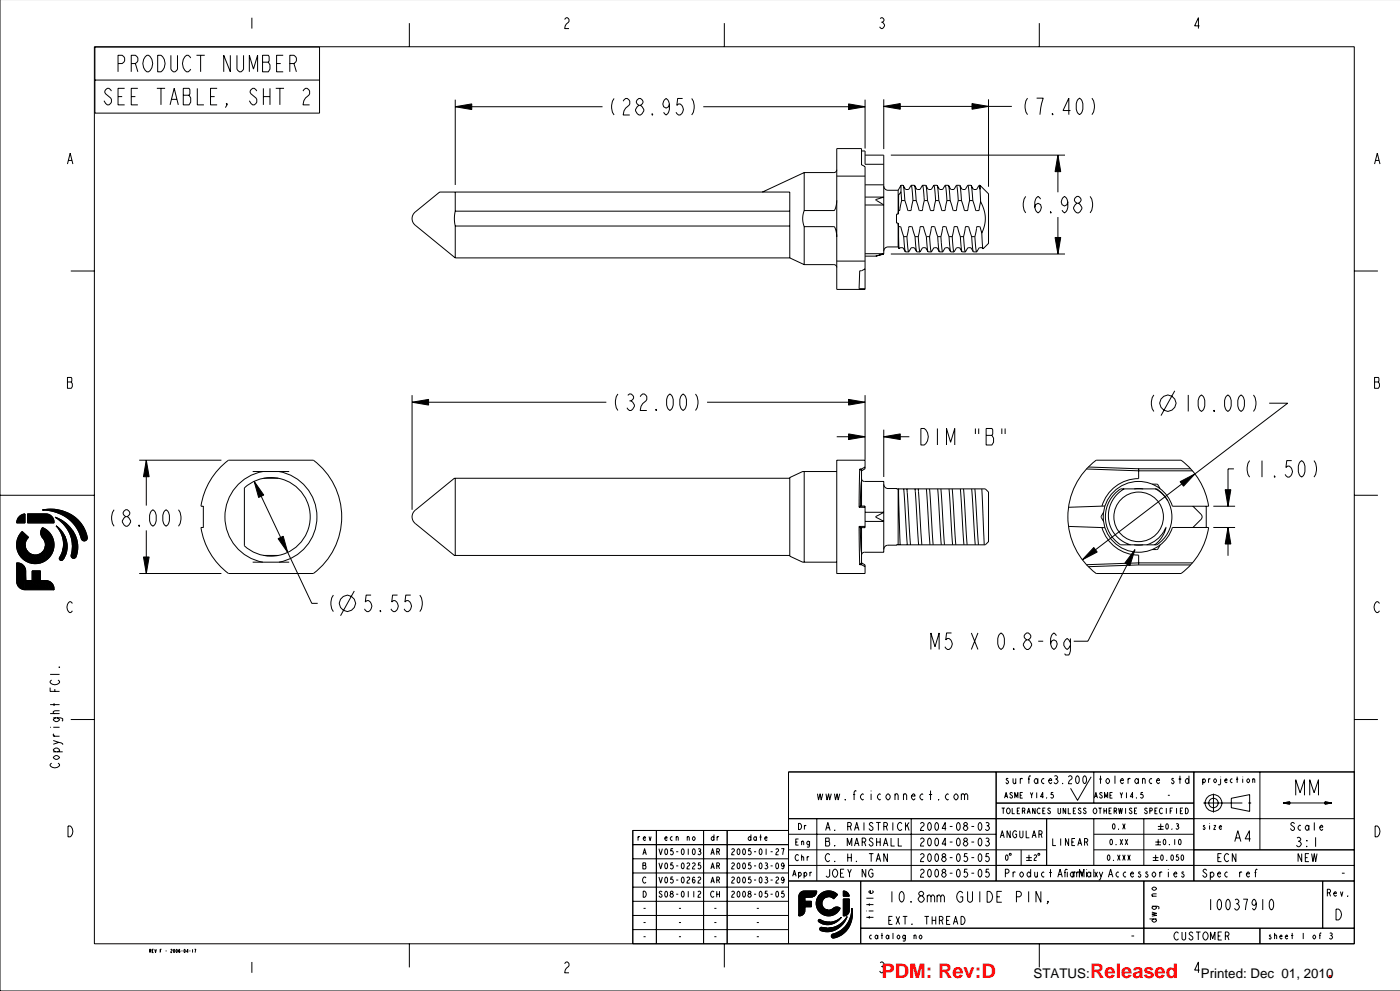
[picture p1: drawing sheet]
<svg xmlns="http://www.w3.org/2000/svg" width="297mm" height="210mm" viewBox="0 0 297 210" stroke-linecap="round" stroke-linejoin="round" font-family="sans-serif">
<defs><g id="words">
<g font-size="4.2" fill="#f00">
<text x="186.8" y="207.1">PDM: Rev:D</text>
<text x="231" y="207.1">Released</text>
<text x="281.4" y="207.1">.</text>
</g>
<g font-size="2.8">
<text x="219" y="207.1">STATUS:</text>
<text x="254.5" y="207.1">Printed: Dec 01, 2010</text>
</g>
</g></defs>
<g fill="none" stroke="#000" stroke-width=".21">
<path d="M0 -.1v210h296.7M20 9.9h267v190h-267zM20.1 10h47.6v14h-47.6zM20.1 17h47.6M23.6 19.3l-.5-.6a.8 .8 0 0 0-.9 .9l.5 .6a1.23 1.23 0 0 1 .7 1.7l-.3 .3a1.15 1.15 0 0 1-1.1-.9M25 13.5h.9l.5-.6v-.6l-.5-.6h-.9v3.5M26.4 18.7h-1.4v3.5h1.4M27.8 13.5h.9l.5-.6v-.6l-.5-.6h-.9v3.5M28.7 13.5l.5 1.7M29.2 18.7h-1.4v3.5h1.4M30.8 12l.3-.3a1.15 1.15 0 0 1 1.1 .9 2.18 2.18 0 0 1-.7 2.6 1.15 1.15 0 0 1-1.1-.9 2.29 2.29 0 0 1 .4-2.3zM33.2 18.7h1.8"/>
<path d="M33.4 11.7a1.2 1.2 0 0 1 1.4 .9 2.18 2.18 0 0 1-.7 2.6h-.7zM34.1 18.7v3.5M36.2 11.7v2.9l.5 .6h.4l.5-.6v-2.9M38.8 18.7h1.3l.1 .3v.9l-.1 .3 .3 .6v.8l-.3 .6h-1.3zM40.4 12.3l-.5-.6a1.15 1.15 0 0 0-1.1 .9 2.17 2.17 0 0 0 .7 2.6h.4l.5-.6M41.6 11.7h1.8M41.8 18.7v3.5h1.4M42.5 11.7v3.5M46 18.7h-1.4v3.5h1.4M48.8 11.7v3.5l-1.4-3.5v3.5M50.2 11.7v2.9l.5 .6h.4l.5-.6v-2.9M52.8 15.2v-3.5l.9 2.9 .9-2.9v3.5"/>
<path d="M53.4 3.8v2.3M54.4 19.3l-.5-.6a.8 .8 0 0 0-.9 .9l.5 .6a1.23 1.23 0 0 1 .7 1.7l-.3 .3a1.15 1.15 0 0 1-1.1-.9M55.6 11.7h1.3l.1 .3v.9l-.1 .3 .3 .6v.8l-.3 .6h-1.3zM55.6 13.2h1.3M55.8 18.7v3.5M57.2 18.7v3.5M58.4 18.7h1.8M58.6 13.5h.9M59.3 18.7v3.5M60 11.7h-1.4v3.5h1.4M61.4 13.5h.9l.5-.6v-.6l-.5-.6h-.9v3.5M62.3 13.5l.5 1.7"/>
<path d="M64.2 19.3l.5-.6h.4l.5 .6a1.36 1.36 0 0 1-.9 1.5l-.3 .5-.2 .9h1.4M86.7 4.9v5M119.7 4.1l.3-.3h.2l.4 .3a.89 .89 0 0 1-.6 1l-.3 1h.9M153.5 4.9v5M186.5 3.9l.3-.1a.52 .52 0 0 1 .5 .5l-.3 .4a.69 .69 0 0 1 .4 .8 .69 .69 0 0 1-.6 .6l-.4-.4M186.8 4.7h.2M220.3 4.9v5M254.2 5.5h-1l.8-1.7v2.3M14.3 34.7l.6-2.3 .5 2.3M14.5 34h.7M25 20.5h.9M27.8 20.5h.9"/>
<path d="M36 22.2l.9-3.5 .9 3.5M36.4 21h1M38.8 20.2h1.3M44.6 20.5h.9M48.1 22.2l-.2-.3h.2v.3l-.3 .6M55.8 20.5h1.4M96.5 21.1v18.1M96.5 22.6h31.2M130.1 20.9a3.1 3.1 0 0 0 0 3.5M132.1 21.4l.5-.5h.3l.6 .5a1.35 1.35 0 0 1-.9 1.5l-.4 .6-.1 .9h1.4M135 22.6l.4-.3a1.02 1.02 0 0 1 1 1 1.02 1.02 0 0 1-1 1.1l-.4-.3a.92 .92 0 0 1 0-1.5zM135.4 22.3l-.5-.6a.8 .8 0 0 1 .8-.8l.6 .5v.3l-.6 .6"/>
<path d="M138.2 24.1l.2 .3h-.2zM141.9 22l-.2 .6-.5 .3-.6-.3a1.37 1.37 0 0 1 .6-1.7 2.37 2.37 0 0 1 0 3.5l-.6-.6M144.7 20.9h-1.1l-.2 1.4 .4-.3a1.17 1.17 0 0 1 1 1.2 1.17 1.17 0 0 1-1 1.2l-.5-.6M146.6 20.9a3.1 3.1 0 0 1 0 3.5M149 22.6h34.3M170.4 36.6v8M170.4 36.6l-8.8 4.1M177.3 36a.6 .6 0 0 1-.6 .6h-6.3M177.3 31.5h5.3v3.4l.7 .4v26h-6zM177.3 37.3h6M182.6 32h.7v2.8h4M183.3 21.1v10.4"/>
<path d="M183.3 32.9h4v20.9l-1.7 .5M183.3 39.1h4M187.3 39.4a.9 .9 0 0 0 .9 .9h2.1M187.3 21v10.6M187.3 22.5h27.1M188.8 32.9h36.9M190.9 39.3h.5M190.9 39.3l-.6 1M190.9 39.3v1.3M191.4 39.3l.4 3.2M191.4 39.3l.6 .8M193.1 39.3l.4 3.2"/>
<path d="M193.1 39.3l-.5 .8h-.6M193.1 39.3h.7M193.8 39.3h.1M193.8 39.3l.4 3.2M195.5 39.3l.4 3.2M195.5 39.3l-.6 .8h-.6l-.5-.8M195.5 39.3h.7M196.2 39.3h.1M196.2 39.3l.4 3.2M196.2 39.3l.6 .8h.6l.5-.8M197.9 39.3l.4 3.2M197.9 39.3h.7"/>
<path d="M197.9 39.3h.1M198.6 39.3l.4 3.2M200.3 39.3l.4 3.2M200.3 39.3l-.6 .8h-.6l-.5-.8M200.3 39.3h.7M201 39.3l.4 3.2M202.7 39.3l.4 3.2M202.7 39.3l-.6 .8h-.6l-.5-.8M202.7 39.3h.7M203.4 39.3h.1M203.4 39.3l.4 3.2M203.4 39.3l.6 .8h.6l.5-.8"/>
<path d="M205.1 39.3l.4 3.2M205.1 39.3h.7M205.1 39.3h.1M205.8 39.3l.4 3.2M207.5 39.3l.2 .8M207.5 39.3l-.6 .8h-.6l-.5-.8M207.5 39.3h.2M207.7 39.3l1.8 1.8v10.5l-1.2 1.1M207.7 39.3v.8M209.5 21v18.6M217.8 20.8a3.1 3.1 0 0 0 0 3.5M219.7 20.8h1.4l-.4 1.2-.3 2.3"/>
<path d="M223 24l.2 .3h-.2zM224.2 32.9v7.8M226.9 23.4h-1.6l1.2-2.6v3.5M228.4 21.1l.4-.3a2.37 2.37 0 0 1 0 3.5 2.47 2.47 0 0 1-.4-3.2zM231.4 20.8a3.1 3.1 0 0 1 0 3.5M291.3 34.7l.6-2.3 .5 2.3M291.5 34h.7M15 57.4h5M96.5 44.7l-.2 1.6 .2 1.6M96.5 54.6l-8.5-6.9a1.8 1.8 0 0 1 0-2.8l5.2-4.2h74.2v13.9M96.5 40.7v4M96.5 47.9v6.7"/>
<path d="M96.5 54.6h70.9M96.5 47.9h70.9M96.5 44.7h70.9M167.4 54.6l3 1.5M170.4 44.6l-.3 1.7 .3 1.7M170.4 48h6.4l.3 .8 .2 1.4M170.4 56.1h6.3a.6 .6 0 0 1 .6 .6M170.4 48v8.1M177.3 42.4l-.2 1.4-.3 .8h-6.4M177.3 55.3h6M183.3 41.7h4l-1.7 .6 1.7 1.1h-4M183.3 53.7h4l-1.7 .6"/>
<path d="M183.3 57l-.7 .4h-.4l-.1 3.8h1.2M183.3 54.3h2.3M188.8 53.8h36.9M190.3 52.3h-2.1a.9 .9 0 0 0-.9 .9M190.3 45.4h-.3v1.8h.3M190.3 40.3v5.1M190.3 47.2v5.1M190.3 52.3l.3 .4M190.3 47.2l.1 .8M190.4 48l.2 4.7M190.4 48l.5 .1 .6 2M190.4 44.6l-.1 .8"/>
<path d="M190.4 41.5v.1M190.4 41.5v3.1M190.4 41.5h.1M190.4 41.4v.1M190.4 41.4h.1M190.5 41.3h.1M190.6 52.7h.1M190.6 52.7l.2-.2h.6l.5 .8M190.9 40.6l-.4 .7M190.9 40.6l.2 1.9M191.1 42.5l-.4 2-.3 .1M191.1 42.5h.7"/>
<path d="M191.5 50.1l.4 3.2M191.5 50.1h.7M191.8 42.5l.7 2.1 .6-.1 .4-2M191.9 53.3l.7 .1M192.2 50.1l.5-2.1 .6 .1 .6 2M192.2 50.1l.4 3.3M193.5 42.5h.7M193.9 50.1l.4 3.2M193.9 50.1h.7M194.2 42.5l.7 2.1 .6-.1 .4-2M194.3 53.3l.7 .1M194.3 53.3l-.5-.8h-.6l-.6 .9"/>
<path d="M194.6 50.1l.5-2.1 .6 .1 .6 2M194.6 50.1l.4 3.3M195.9 42.5h.7M196.3 50.1l.4 3.2M196.3 50.1h.7M196.6 42.5l.7 2.1 .6-.1 .4-2M196.7 53.3l.7 .1M196.7 53.3l-.5-.8h-.6l-.6 .9M197 50.1l.5-2.1 .6 .1 .6 2M197 50.1l.4 3.3M198.3 42.5h.7M198.7 50.1l.4 3.2"/>
<path d="M198.7 50.1h.7M199 42.5l.7 2.1 .6-.1 .4-2M199.1 53.3l.7 .1M199.1 53.3l-.5-.8h-.6l-.6 .9M199.4 50.1l.5-2.1 .6 .1 .6 2M199.4 50.1l.4 3.3M200.7 42.5h.7M201.1 50.1l.4 3.2M201.1 50.1h.7M201.4 42.5l.7 2.1 .6-.1 .4-2M201.5 53.3l.7 .1M201.5 53.3l-.5-.8h-.6l-.6 .9"/>
<path d="M201.8 50.1l.5-2.1 .6 .1 .6 2M201.8 50.1l.4 3.3M203.1 42.5h.7M203.5 50.1l.4 3.2M203.5 50.1h.7M203.8 42.5l.7 2.1 .6-.1 .4-2M203.9 53.3l.7 .1M203.9 53.3l-.5-.8h-.6l-.6 .9M204.2 50.1l.5-2.1 .6 .1 .6 2M204.2 50.1l.4 3.3M205.5 42.5h.7M205.9 50.1l.4 3.2"/>
<path d="M205.9 50.1h.7M206.2 42.5l.7 2.1h.6l.3-1.9M206.3 53.3l.7 .1M206.3 53.3l-.5-.8h-.6l-.6 .9M206.6 50.1l.4 3.3M207.7 40.1l.1 2.6M207.8 42.7l.7 1.7 .3 1.6-.1 1.7-.6 1.7M208.1 49.4l-.4-1.4h-.6l-.5 2.1M208.1 49.4l.2 3.3M208.3 52.7l-.2-.2h-.6l-.5 .9M208.3 52.7h.1M217.4 41.6a3.1 3.1 0 0 0 0 3.5"/>
<path d="M220.5 42.2l-.5-.6a2.37 2.37 0 0 0 0 3.5 1.37 1.37 0 0 0 .5-1.8l-.5-.2-.5 .2-.2 .6M222.6 44.8l.2 .3h-.2zM224.2 46v7.8M226.3 42.8l-.2 .5-.5 .3-.5-.3a1.37 1.37 0 0 1 .5-1.7 2.37 2.37 0 0 1 0 3.5l-.5-.6M227.9 43.3l.3-.2a1.02 1.02 0 0 1 1.1 1 1.02 1.02 0 0 1-1.1 1l-.3-.3a.92 .92 0 0 1 0-1.5zM228.2 43.1l-.5-.6a.8 .8 0 0 1 .9-.9l.5 .6v.3l-.5 .6M231 41.6a3.1 3.1 0 0 1 0 3.5M287 57.4h5M14.3 79.9h.8l.1 .2-.1 .8 .2 .4v.6l-.2 .3h-.8zM291.3 79.9h.8l.1 .2-.1 .8 .2 .4v.6l-.2 .3h-.8zM14.3 80.9h.8M29.5 97.5h17.4"/>
<path d="M31 97.5v9.6M46.8 98.9l1.6-1.4h18a15 15 0 0 1 0 24h-18a15 15 0 0 1-5.8-9.8h.5v-4.5h-.5a15 15 0 0 1 4.2-8.3zM53.5 99.9h7.8M55.7 99.9a9.7 9.7 0 0 0-8 9.6 9.7 9.7 0 0 0 8 9.6M59.1 99.9a9.7 9.7 0 0 1 8.1 9.6 9.7 9.7 0 0 1-8.1 9.6M87.3 83.7v24.3M87.3 85.2h41.2M130.9 83.4a3.1 3.1 0 0 0 0 3.5M133 83.7l.4-.3a.8 .8 0 0 1 .9 .9l-.6 .6a1.05 1.05 0 0 1 .7 1.2 1.05 1.05 0 0 1-1 .8l-.5-.5M133.4 84.9h.3M135.7 84l.5-.6h.3l.6 .6a1.35 1.35 0 0 1-.9 1.5l-.4 .6-.1 .8h1.4M139 86.7l.2 .2h-.2z"/>
<path d="M141.6 83.7l.4-.3a2.37 2.37 0 0 1 0 3.5 2.47 2.47 0 0 1-.4-3.2zM144.4 83.7l.4-.3a2.37 2.37 0 0 1 0 3.5 2.48 2.48 0 0 1-.4-3.2zM147.4 83.4a3.1 3.1 0 0 1 0 3.5M149.8 85.2h33.5M170.4 99.9v19.2M177.3 92.5h6M177.3 99.9h-7.2l-2.7 1.2v16.7l2.7 1.3h7.2M182.2 99.3l-.1 8.1M182.2 99.3l.4 .4 .7-.4v-1.8h-6v24h6v-1.8l-.7-.5-.4 .4M182.2 99.3h.4M182.6 99.3v7.9M183.3 83.7v13.7"/>
<path d="M183.3 98.9l-.7 .4M187.3 92.5h5.4M187.3 91v10M195.2 90.8a1.2 1.2 0 0 1 1.4 .8 2.17 2.17 0 0 1-.7 2.7h-.7zM198.7 90.8v3.5M200.6 94.3v-3.5l.9 2.9 .8-2.9v3.5M206.7 90.8v1.1M207.4 90.8v1.1M209 90.8h1.2l.2 .2v.9l-.2 .3 .4 .6v.9l-.4 .6h-1.2zM209 92.2h1.2M212.3 90.8v1.1M213 90.8v1.1"/>
<path d="M230.2 99.3l11.1 .4h11.4M230.5 99l1.8-1.5h18a15 15 0 0 1 5.8 9.7h-7.6a7.5 7.5 0 0 0-11.6-3.8 7.5 7.5 0 0 0 0 12.2 7.5 7.5 0 0 0 11.6-3.9h7.6a15 15 0 0 1-5.8 9.8h-18a15 15 0 0 1-1.8-22.5zM230.6 98.9l10.7 .4M241.3 99.3v2.1a8.1 8.1 0 0 0-7.8 5.8M241.3 99.3h11M244.5 83.7a3.1 3.1 0 0 0 0 3.5M249 82.8l-3 5.2M251.8 83.7v3.5M254.3 83.9l.3-.2a2.36 2.36 0 0 1 0 3.5 2.48 2.48 0 0 1-.3-3.3zM257.2 86.9l.2 .3h-.2zM259.9 83.9l.3-.2a2.37 2.37 0 0 1 0 3.5 2.47 2.47 0 0 1-.3-3.3zM261.5 99.3h-1.3v7.9"/>
<path d="M262.7 83.9l.3-.2a2.36 2.36 0 0 1 0 3.5 2.48 2.48 0 0 1-.3-3.3zM264.8 97.6a3.1 3.1 0 0 0 0 3.5M265.6 83.7a3.1 3.1 0 0 1 0 3.5M267.4 97.6v3.5M269 85.4h3.9l-43.5 33.2M273.7 97.6h-1l-.2 1.4 .4-.3a1.17 1.17 0 0 1 1 1.2 1.17 1.17 0 0 1-1 1.2l-.6-.6M275.5 97.9l.3-.3a2.37 2.37 0 0 1 0 3.5 2.48 2.48 0 0 1-.3-3.2zM278.5 97.6a3.1 3.1 0 0 1 0 3.5M291.3 80.9h.8M0 104.9h20M3.5 119.2a1.76 1.76 0 0 1 1.9 1.8v2h1.4v-2.1h1.8v2.1a2.42 2.42 0 0 1 2.6 .8l.3 1.1h-6.2a1.76 1.76 0 0 1-1.8-1.8zM4.7 112.6l1.3 1.2a2.16 2.16 0 0 0 0 3.1 2.16 2.16 0 0 0 3.1-.1 2.16 2.16 0 0 0-.2-3.1l-.3-.9 .4-1.1a4 4 0 0 1 1.9 5.7 4 4 0 0 1-5.9 1.1 4 4 0 0 1-.3-5.9z"/>
<path d="M5.3 108.8v2h-1.8a1.91 1.91 0 0 1 1.8-2M5.8 108.8h3.9a1.75 1.75 0 0 1 1.8 2h-5.7zM9 108a7.9 7.9 0 0 1 9.5 5.9 .65 .65 0 0 1-.6 .7 .65 .65 0 0 1-.7-.5 7.7 7.7 0 0 0-4.8-5.4l-1.7-.5zM11.7 109.6a6.6 6.6 0 0 1 4.4 8.3 .55 .55 0 0 1-.7 .3 .55 .55 0 0 1-.3-.6 7 7 0 0 0-3.4-8zM11.9 111.4a5 5 0 0 1 1.3 7.3 .42 .42 0 0 1-.5-.1 .42 .42 0 0 1-.1-.5 5.4 5.4 0 0 0-.7-6.7zM24.2 108a3.1 3.1 0 0 0 0 3.5M26.3 109.7l.3-.3a1.02 1.02 0 0 1 1.1 1 1.02 1.02 0 0 1-1.1 1.1l-.3-.3a.92 .92 0 0 1 0-1.5zM26.6 109.4l-.5-.6a.8 .8 0 0 1 .9-.8l.5 .5-.2 .6-.3 .3M29.4 111.2l.2 .3h-.2zM31 112.3v9.2M32.1 108.3l.3-.3a2.37 2.37 0 0 1 0 3.5 2.48 2.48 0 0 1-.3-3.2zM34.9 108.3l.3-.3a2.37 2.37 0 0 1 0 3.5 2.48 2.48 0 0 1-.3-3.2z"/>
<path d="M37.8 108a3.1 3.1 0 0 1 0 3.5M51.8 103.3a8.3 8.3 0 0 1 11.6 .4 8.3 8.3 0 0 1 0 11.6 8.3 8.3 0 0 1-11.6 .3zM53.5 119.1h7.8M53.9 101.9l12.2 25.9h1.2M55.8 117.6h3.2M55.8 101.3h3.2M96.5 101.3v16.3M167.4 101.3h-71.1l-8.3 6.8a1.8 1.8 0 0 0 0 2.8l8.3 6.8 71.1-.1M182.1 111.5l.1 8.1M182.1 111.5h1.2M182.1 107.4h1.2M182.1 111.5l.2 .3"/>
<path d="M182.2 119.6h.4M182.3 111.8l.3 5.2M182.3 111.8h.3M182.3 107.2h.3M182.3 107.2l-.2 .2M182.6 102l-.3 5.2M182.6 101.4a.6 .6 0 0 0 .6 .6h4.1v15h-4.1a.6 .6 0 0 0-.6 .6M182.6 107.2h.7v4.6l-.7-.1v7.9M182.6 119.6l.7 .4M183.3 108.5h4l-1.7 1 1.7 .9h-4M187.3 102.6a.9 .9 0 0 0 .9 .9h20.6l.7 .7v10.5l-.7 .7-20.6 .1a.9 .9 0 0 0-.9 .9M190.3 103.5v11.9"/>
<path d="M190.4 103.5l.4 11.9M191.5 103.5l.8 11.9M192.2 103.5l.8 11.9M193.9 103.5l.8 11.9M194.6 103.5l.8 11.9M196.3 103.5l.8 11.9M197 103.5l.8 11.9M198.7 103.5l.8 11.9M199.4 103.5l.8 11.9M201.1 103.5l.8 11.9M201.8 103.5l.8 11.9M203.5 103.5l.8 11.9"/>
<path d="M204.2 103.5l.8 11.9M205.9 103.5l.8 11.9M206.6 103.5l.8 11.9M208.1 103.5l.5 11.9M226.4 111.5l7.8 .3M233.5 111.7a8.1 8.1 0 0 0 7.8 5.9v2.1M233.9 108.5l-.5 1 .5 .9M234.2 107.2l-7.8 .2M238.2 103.5a6.4 6.4 0 0 0-3.3 6.4 6.4 6.4 0 0 0 4.7 5.5M240.4 103.5h1.8M240.4 115.4h1.8M240.5 116.4l-10 19.4h-3"/>
<path d="M241.3 119.7l-10.7 .3M241.3 119.7h11M244.2 102.5l1.1 .1 .6 .9M244.9 103.5l.9 .7a6.8 6.8 0 0 1-.7 11.2h-7.6a7.1 7.1 0 0 1 0-11.9h7.6l1.4 1.2 1 1.4M245.9 115.4l-.6 1h-1.1M246.8 112.2l-.1 .2a6.2 6.2 0 0 1-3.7 3M246.8 112.2h.1M247 111.8l-.2 .4M247 111.8h.1M247.1 111.7l-.1 .1M247.1 111.7h.1M247.1 111.8a6.5 6.5 0 0 1-2.4 3.6"/>
<path d="M247.1 111.8h.1M252.7 119.2h-11.4l-11.1 .4M252.8 107.2l1.7 1.7 .2 .6-.2 .5-1.7 1.7M255.6 107.2v4.5M257.1 111.7h4.6M257.1 107.2h4.6M260.2 111.7v6M270.1 100.8l.1 .3h-.1zM287 104.9h5M15.3 127.8l-.3-.4a1.22 1.22 0 0 0-.8 1.2 1.22 1.22 0 0 0 .8 1.1l.3-.3M29.5 121.5h17.4M70.6 126a3.1 3.1 0 0 0 0 3.5"/>
<path d="M75.1 125.2l-2.9 5.2M78.6 126h-1l-.2 1.5 .4-.3a1.17 1.17 0 0 1 1 1.2 1.17 1.17 0 0 1-1 1.1l-.6-.5M80.6 129.3l.1 .2h-.1zM84.2 126h-1l-.2 1.5 .4-.3a1.17 1.17 0 0 1 1 1.2 1.17 1.17 0 0 1-1 1.1l-.6-.5M87 126h-1l-.2 1.5 .4-.3a1.17 1.17 0 0 1 1 1.2 1.17 1.17 0 0 1-1 1.1l-.6-.5M89 126a3.1 3.1 0 0 1 0 3.5M197.3 137.6v-3.5l.8 2.9 .9-2.9v3.5M201.6 134.1h-1l-.2 1.4 .4-.3a1.17 1.17 0 0 1 1 1.2 1.17 1.17 0 0 1-1 1.2l-.6-.6M205.8 134.1l1.4 3.5M207.2 134.1l-1.4 3.5M211.8 134.4l.3-.3a2.37 2.37 0 0 1 0 3.5 2.47 2.47 0 0 1-.3-3.2zM214.8 137.3l.1 .3h-.1z"/>
<path d="M217.2 135.8l.4-.3a1.02 1.02 0 0 1 1 1 1.02 1.02 0 0 1-1 1.1l-.4-.3a.92 .92 0 0 1 0-1.5zM217.6 135.5l-.6-.6a.8 .8 0 0 1 .9-.8l.5 .5v.3l-.5 .6M220 135.8h1.1M223.9 134.6l-.6-.5a2.37 2.37 0 0 0 0 3.5 1.37 1.37 0 0 0 .6-1.8l-.6-.3-.5 .3-.2 .6M226.8 136.1l-.7-.9a1.29 1.29 0 0 0-.7 1.2 1.29 1.29 0 0 0 .7 1.2l.7-.9M226.8 135.2v2.7l-.1 .5-.2 .3h-.7l-.2-.3M292.3 127.8l-.3-.4a1.22 1.22 0 0 0-.8 1.2 1.22 1.22 0 0 0 .8 1.1l.3-.3M10.6 145.6v.8h2M10.6 154h.2M10.6 151.1h2M10.6 149.2h2M10.6 142.8h2"/>
<path d="M11 144l-.4 .3a1.06 1.06 0 0 0 1 .7 1.06 1.06 0 0 0 1-.7l-.3-.3M11.3 157.6l1.2-.4 .8 .3v.2M11.3 152l1.8 .1 .2 .1v.4l-.2 .1M11.3 159.2h2M11.3 156.8l1.2 .4M11.3 155.9h1.3M11.3 154h1.3M11.5 155.4l-.2 .3 .3 .2M11.5 148.9v.6M11.6 145.9v.5M11.8 159.2l-.5-.4a.7 .7 0 0 1 .7-.4 .7 .7 0 0 1 .6 .6l-.5 .2M11.8 152l-.5 .4a.74 .74 0 0 0 .7 .5 .74 .74 0 0 0 .6-.5l-.5-.4"/>
<path d="M12.5 141.3l.1-.1zM12.6 150.5h-1l-.3 .2v.2l.3 .2M15 152.4h5M287 152.4h5M11 161.6l-.4 .3a1.06 1.06 0 0 0 1 .7 1.06 1.06 0 0 0 1-.7l-.3-.3M11.5 160.2a.72 .72 0 0 1 1.1 .2 .74 .74 0 0 1-.6 .5 .74 .74 0 0 1-.7-.5zM14.4 174.9a.79 .79 0 0 1 .9 .6 1.43 1.43 0 0 1-.4 1.7h-.5zM134.1 175.9h33h-33v24zM134.1 178.9h33M135.2 177.2v.9M135.6 177.3l-.2-.1-.2 .2M136.3 177.5h.5l-.2-.3-.3 .5 .3 .4 .2-.3"/>
<path d="M137.6 177.2l.2 .9 .2-.9M139.1 175.9v24M139.6 179.8l.4 1.3 .4-1.3M140.9 177.5h.5l-.2-.3-.3 .5 .3 .4 .2-.3M141 179.9l.2-.1 .3 .4-.1 .6-.2 .3-.3-.5zM142.5 177.3l-.2-.1-.2 .3 .1 .4 .1 .2 .2-.2M142.6 179.8h-.4l-.1 .5 .2-.1a.4 .4 0 0 1 .4 .5 .4 .4 0 0 1-.6 .2v-.1M143.3 177.4l.3-.2 .1 .2v.7M143.3 177.2v.9M144.5 179.9l.2-.1 .3 .4-.1 .6-.2 .3-.3-.5zM145.6 177.4l.3-.2 .2 .2v.7M145.6 177.2v.9"/>
<path d="M145.9 179.8v1.3M146.9 179.9l.1-.1 .3 .4v.4l-.3 .5-.3-.5zM148 179.9l.3-.1 .2 .2-.2 .3a.35 .35 0 0 1 .2 .5 .35 .35 0 0 1-.6 0M149.1 175.9v24M151.3 177.5l-.3-.3-.3 .3 .3 .6 .3-.4M151.3 176.8v1.3M152 177.2v.9M152.3 177.3l-.2-.1-.1 .2M154.1 175.9v24M155 180l.3-.2 .3 .2-.6 1.1h.6M156.4 179.9l.1-.1 .3 .4-.1 .6-.2 .3-.3-.5zM157.5 179.9l.2-.1 .3 .4v.4l-.3 .5-.3-.5z"/>
<path d="M159.1 177.5l-.3-.3-.2 .3 .2 .6 .3-.4M159.1 179.8h-.4l-.1 .5 .2-.1a.4 .4 0 0 1 .4 .5 .4 .4 0 0 1-.6 .2v-.1M159.1 176.8v1.3M160.3 177.5l-.3-.3-.3 .3 .3 .6 .3-.4M160.3 177.2v.9M161 177.3h.4M161 179.9l.2-.1 .3 .4v.4l-.3 .5-.3-.5zM161.2 176.8v1.3M162.1 177.5h.5l-.2-.3-.3 .5 .3 .4 .2-.3M162.4 179.8v1.3M164.4 180l.2-.2 .4 .2-.6 1.1h.6M165.6 179.8h.6l-.3 1.3"/>
<path d="M167.1 163.5h119.9v36.4h-119.9zM167.1 176.7h44M167.1 173.4h119.9M168.6 178.4h.4M169.2 177.7h-.6v1.3h.6M169.2 174.4a.65 .65 0 0 1 .7 .7 .65 .65 0 0 1-.7 .6zM169.9 178.4l.3-.3 .1 .3v.6M169.9 178.1v.9M170.5 174.8v.9M170.8 174.9l-.2-.1-.1 .3M171.6 178.5l-.3-.4-.3 .4 .3 .5 .3-.3M171.6 178.1l-.1 1.2-.1 .1-.3-.1"/>
<path d="M173.1 173.4v13.2M173.2 168.1l.3 1.4 .3-1.4 .2 1.4 .4-1.4M175 177.5h.6l.1 .1-.1 .6 .2 .3v.4l-.2 .3h-.6zM175 175.9l.4-1.7 .5 1.7M175 178.2h.6M175 168.1l.3 1.4 .3-1.4 .2 1.4 .4-1.4M175.2 175.3h.5M176.8 168.1l.3 1.4 .3-1.4 .2 1.4 .4-1.4M176.9 179.1l.1 .1zM176.9 175.8l.1 .1zM179.1 169.3l.1 .2zM179.6 179.2v-1.7l.4 1.4 .5-1.4v1.7"/>
<path d="M179.6 175.1h.5l.3-.3v-.3l-.3-.3h-.5v1.7M180.1 175.1l.3 .8M180.8 168.3h.4M181.1 179.2l.5-1.7 .4 1.7M181.1 175.9l.5-1.7 .4 1.7M181.3 178.6h.5M181.3 175.3h.5M181.4 167.6l-.2-.1-.2 .3v1.7M182.7 178.4h.5l.3-.3v-.3l-.3-.3h-.5v1.7M183 168.3l-.2-.2-.5 .5v.4l.3 .3 .2 .2 .2-.2M183.1 174.2v1.7M183.2 178.4l.3 .8"/>
<path d="M184.6 167.5v.1M184.6 168.1v1.4M185 177.8l-.3-.3-.4 .1-.1 .3 .3 .3a.5 .5 0 0 1 .5 .5 .5 .5 0 0 1-.5 .5l-.4-.4M185 174.5l-.3-.3-.4 .1-.1 .3 .3 .3a.5 .5 0 0 1 .5 .5 .5 .5 0 0 1-.5 .5l-.4-.4M185.7 174.2h.9M185.8 178.4h.7M185.8 177.5v1.7M186.1 174.2v1.7M186.5 177.5v1.7M186.6 168.3l-.2-.2-.4 .5v.4l.2 .3 .2 .2 .2-.2M187.2 179.2l.5-1.7 .5 1.7M187.3 175.1h.5l.3-.3v-.3l-.3-.3h-.5v1.7"/>
<path d="M187.4 178.6h.6M187.8 175.1l.3 .8M188 168.3l.2-.2 .5 .5v.4l-.5 .5-.4-.5v-.4zM188.8 177.5v1.7h.8M189.2 174.2v1.7M189.7 168.5l.2-.4h.2l.2 .4v1M189.7 168.1v1.4M190.4 177.5v1.7h.7M191.1 174.5l-.3-.3a.87 .87 0 0 0-.6 .9 .87 .87 0 0 0 .6 .8l.3-.3M191.5 168.5l.2-.4h.2l.2 .4v1M191.5 168.1v1.4M191.9 174.2v1.7"/>
<path d="M192.3 174.8l.4 1.1M192.7 174.2l-.8 1M193.1 173.4v13.2M193.2 168.6h.7l-.3-.5-.4 .5v.4l.4 .5 .3-.4M195.1 177.8l.4-.3 .3 .3-.1 .4a1.15 1.15 0 0 0-.6 1h.7M195.1 174.5l.4-.3 .3 .3-.1 .4a1.15 1.15 0 0 0-.6 1h.7M195.6 168.3l-.2-.2-.5 .5v.4l.3 .3 .2 .2 .2-.2M196.8 177.6l.2-.1 .2 .1a1.11 1.11 0 0 1-.2 1.6l-.2-.1a1.23 1.23 0 0 1 0-1.5zM196.8 174.3l.2-.1 .2 .1a1.11 1.11 0 0 1-.2 1.6l-.2-.1a1.23 1.23 0 0 1 0-1.5zM196.9 168.3h.6M197.2 167.5v2M198.3 177.6l.2-.1 .2 .1a1.11 1.11 0 0 1-.2 1.6l-.2-.1a1.23 1.23 0 0 1 0-1.5z"/>
<path d="M198.3 174.3l.2-.1 .2 .1a1.11 1.11 0 0 1-.2 1.6l-.2-.1a1.23 1.23 0 0 1 0-1.5zM198.9 169.3l.1 .2zM200.5 178.8h-.9l.7-1.3v1.7M200.5 175.5h-.9l.7-1.3v1.7M201 168.3l-.2-.2-.5 .5v.4l.3 .3 .2 .2 .2-.2M201.3 178.4h.5M201.3 175.1h.5M202.4 168.3l.2-.2 .5 .5v.4l-.5 .5-.4-.5v-.4zM202.9 177.6l.2-.1 .2 .1a1.11 1.11 0 0 1-.2 1.6l-.2-.1a1.23 1.23 0 0 1 0-1.5zM202.9 174.3l.2-.1 .2 .1a1.11 1.11 0 0 1-.2 1.6l-.2-.1a1.23 1.23 0 0 1 0-1.5zM203.7 168.5l.2-.4h.3l.2 .4v1M203.7 168.1v1.4"/>
<path d="M204.4 168.5l.2-.4h.2l.3 .4v1M204.5 178.2l-.3-.3 .3-.4 .5 .3-.3 .4M204.5 174.9l-.3-.3 .3-.4 .5 .3-.3 .4M205.9 178.4h.5M205.9 175.1h.5M207.5 177.6l.2-.1 .2 .1a1.11 1.11 0 0 1-.2 1.6l-.2-.1a1.23 1.23 0 0 1 0-1.5zM207.5 174.3l.2-.1 .2 .1a1.11 1.11 0 0 1-.2 1.6l-.2-.1a1.23 1.23 0 0 1 0-1.5zM208.9 177.6l.4-.1 .3 .3-.3 .4a.46 .46 0 0 1 .3 .7 .46 .46 0 0 1-.8 0M208.9 174.3l.4-.1 .3 .3-.3 .4a.46 .46 0 0 1 .3 .7 .46 .46 0 0 1-.8 0M209.1 178.2h.2M209.1 174.9h.2M211.1 170.1h41.9"/>
<path d="M211.1 163.5v23.1M212 177.5l.4-1.5 .4 1.5M212.1 177h.6M212.3 171.2h.6M212.6 171.2v1.2M212.9 169.1l.3-1.2 .4 1.2M213 168.7h.4M213.5 171.3l.1-.1a.62 .62 0 0 1 .5 .6 .62 .62 0 0 1-.5 .6l-.3-.6zM213.6 165l-.1-.1-.3 .1 .5 .6-.2 .4h-.2l-.1-.3M214.1 176v1.5l-.7-1.5v1.5M214.5 171.2v1.2h.5M214.6 168.1l-.2-.2-.4 .2 .6 .6-.1 .3-.3 .1-.2-.3"/>
<path d="M214.7 164.9v.8l.2 .3h.2l.2-.3M215 169.1v-1.2l.4 1 .3-1v1.2M215.3 164.9v1.1M215.4 176.2l-.2-.2a.77 .77 0 0 0-.6 .7 .77 .77 0 0 0 .6 .8l.2-.3v-.5h-.3M215.6 171.8h.3M216.1 176v1.2l.3 .3 .4-.3v-1.2M216.1 171.2h-.5v1.2h.5M216.2 168.5h.3M216.2 164.9v1.1M216.7 171.8h.3l.2-.2-.2-.4h-.3v1.2M216.7 165l-.3-.1-.2 .3M216.7 167.9h-.5v1.2h.5"/>
<path d="M217 171.8l.2 .6M217.5 176v1.5h.6M217.7 172.4l.3-1.2 .3 1.2M217.8 172h.4M217.8 165h.4M218.3 167.9l.3 .6v.6M218.4 164.4l-.2-.1-.2 .3v1.4M218.7 177.5l.4-1.5 .5 1.5M218.9 167.9l-.3 .6M218.9 177h.5M219.4 171.2v1.2l-.6-1.2v1.2M219.7 167.9v1.2"/>
<path d="M219.9 165.3l-.3-.4-.4 .4v.3l.4 .4 .3-.4M219.9 164.9v1.1M220.2 176.7h.4l.2-.2v-.3l-.2-.2h-.4v1.5M220.4 171.4l-.2-.2a.62 .62 0 0 0-.4 .6 .62 .62 0 0 0 .4 .6l.2-.2M220.6 176.7l.2 .8M221 171.8h.3M221.1 168.8h-.6l.5-.9v1.2M221.3 165l-.2-.1-.4 .4 .2 .6 .2 .1 .2-.1M221.5 171.2h-.5v1.2h.5M221.8 169l.1 .1zM221.8 173.4v9.9M222.2 165.3h.7l-.3-.4-.4 .4v.3l.4 .4 .3-.3"/>
<path d="M222.6 171.4l-.2-.2-.3 .2 .5 .6-.1 .3-.2 .1-.3-.3M223.1 177.6v1.5h.7M223.2 167.9h-.4l-.1 .5 .2-.1a.37 .37 0 0 1 .4 .4 .37 .37 0 0 1-.6 .3v-.1M223.5 164.4l.3-.1 .3 .3-.3 .4a.46 .46 0 0 1 .3 .7 .46 .46 0 0 1-.7 0M223.6 165h.2M224.2 171.2v1l.2 .2 .4-.2v-1M224.8 177.6v1.5M225.2 165.9l.1 .1zM225.8 171.2v1.2l-.5-1.2v1.2M226.4 171.2v1.2h.5M226.4 164.6l.5-.3 .3 .3-.1 .4a1.15 1.15 0 0 0-.7 1h.8M226.5 177.6v1.5l-.7-1.5v1.5"/>
<path d="M227.1 178.4h.5M227.5 171.8h.3M227.8 177.6h-.7v1.5h.7M228 171.2h-.5v1.2h.5M228.1 164.4l.2-.1 .2 .1a1.11 1.11 0 0 1-.2 1.6l-.2-.1a1.23 1.23 0 0 1 0-1.5zM228.4 179.1l.4-1.5 .4 1.5M228.6 178.6h.5M229.1 171.4l-.2-.2-.4 .2 .6 .6-.1 .3-.3 .1-.2-.3M229.7 164.4l.2-.1 .2 .1a1.11 1.11 0 0 1-.2 1.6l-.2-.1a1.23 1.23 0 0 1 0-1.5zM229.8 178.4h.5l.2-.3v-.2l-.2-.3h-.5v1.5M230.2 171.4l-.2-.2-.4 .2 .6 .6-.1 .3-.3 .1-.2-.3M230.3 178.4l.2 .7"/>
<path d="M231.2 164.5l-2.8 5-1.5-2.5M231.8 176.7h21.2M231.8 163.5v6.6M231.8 173.4v9.9M231.8 171.3l.2-.1a.62 .62 0 0 1 .5 .6 .62 .62 0 0 1-.5 .6l-.4-.6zM231.9 169.1l.3-1.2 .4 1.2M232 168.7h.4M232.8 171.2h.7M232.9 165h.6M233.1 171.2v1.2M233.2 164.3v1.7M233.6 168.1l-.2-.2-.4 .2 .6 .6-.1 .3-.2 .1-.3-.3"/>
<path d="M233.9 171.8h.6M233.9 171.2v1.2M234.1 169.1v-1.2l.3 1 .3-1v1.2M234.5 171.2v1.2M234.6 165l.1-.1 .4 .4v.3l-.4 .4-.3-.4zM235 171.8h.4M235.2 168.5h.3M235.3 177.9l.2-.1 .3 .4-.1 .6-.2 .2-.3-.4zM235.6 171.2h-.6v1.2h.6M235.8 167.9h-.6v1.2h.6M235.9 174.6h.3l.1 .3v.4l-.3 .4-.2-.4zM236.1 171.8h.3l.2-.2-.2-.4h-.3v1.2"/>
<path d="M236.3 164.3v1.7M236.4 171.8l.2 .6M236.5 178.9l.1 .1zM237 175.6l.1 .1zM237 171.2l.2 1.2 .2-1.2 .3 1.2 .2-1.2M237.4 167.9l.2 .6v.6M237.4 177.8l.5 1.2M237.4 165.3h.7l-.3-.4-.4 .4v.3l.4 .4 .3-.3M237.9 177.8l-.5 1.2M237.9 174.5l.6 1.2M237.9 167.9l-.3 .6M238.5 177.8l.5 1.2"/>
<path d="M238.5 174.5l-.6 1.2M238.5 171.2v1.2M238.7 167.9v1.2M239 177.8l-.5 1.2M239.1 164.9v1.1M239.5 165l-.3-.1-.1 .3M239.9 171.4l-.2-.2-.4 .2 .6 .6-.1 .3-.3 .1-.2-.3M240.1 168.8h-.6l.5-.9v1.2M240.4 171.8h.4M240.8 169l.1 .1zM241 171.2h-.6v1.2h.6M241.3 165.3l-.4-.4-.4 .4v.3l.4 .4 .4-.4"/>
<path d="M241.3 164.9v1.1M242.1 165.2l.2-.3h.2l.2 .3v.8M242.1 164.9v1.1M242.2 167.9h-.4v.5l.1-.1a.37 .37 0 0 1 .4 .4 .37 .37 0 0 1-.5 .3l-.1-.1M242.4 173.4v9.9M243.1 171.4l-.2-.2-.3 .2 .5 .6v.3l-.3 .1-.3-.3M243.7 171.8h.3l.2-.2-.2-.4h-.3v1.2M244.1 165l-.2-.1-.4 .4 .2 .6 .2 .1 .2-.1M244.7 171.8h.4M244.8 178.4h1.2M244.8 179h1.2M245.1 165.3h.6l-.2-.4-.4 .4v.3l.4 .4 .2-.3"/>
<path d="M245.3 171.2h-.6v1.2h.6M245.4 175.1h1.2M245.4 175.7h1.2M245.4 177.8v1.2M246 174.5v1.2M246.4 171.4l-.2-.2a.62 .62 0 0 0-.5 .6 .62 .62 0 0 0 .5 .6l.2-.2M246.6 177.9l.2-.1 .2 .4v.6l-.2 .2-.3-.4zM247.2 171.2v1.2M247.2 174.6h.3l.1 .3v.4l-.3 .4-.3-.4zM247.5 168.5h.4M247.8 178.9l.1 .1zM248 171.8h.3"/>
<path d="M248.3 175.6l.1 .1zM248.5 171.2h-.5v1.2M248.7 165l-.1-.1-.3 .1 .5 .6-.2 .4h-.2l-.2-.3M248.9 177.8v1.2M249.3 174.6l.2-.1 .3 .2-.3 .3a.33 .33 0 0 1 .2 .5 .33 .33 0 0 1-.5 0M249.3 171.2v1.2M249.4 175h.1M249.8 165h.5M249.9 177.9l.1-.1 .3 .4v.4l-.3 .4-.2-.4zM250 164.3v1.7M250.1 171.8h.4M250.7 171.2h-.6v1.2h.6"/>
<path d="M251.2 171.2a.6 .6 0 0 1 .6 .6 .6 .6 0 0 1-.6 .6zM252 165.3l-.4-.4-.4 .4v.3l.4 .4 .4-.4M252 164.3v1.7M253 163.5v23.1M254.9 165.3l.3-.4 .3 .4a.45 .45 0 0 1-.5 .5l-.1-.3M254.9 164.9v1.3M255 170.1h8.3M255.3 174.9l-.2-.1-.1 .3 .4 .4-.2 .2-.3-.2M256.1 164.9v.9M256.3 174.4v.1M256.3 174.8v.9M256.5 165l-.2-.1-.2 .3"/>
<path d="M257.2 168.1v4M257.2 174.8h.4l-.4 .9h.4M258.4 175.2h.5l-.2-.4-.3 .6 .3 .3 .2-.2M258.7 164.9l-.1 1.2-.1 .1-.3-.1M258.7 164.5v.1M259.5 165.3h.6l-.3-.4-.3 .6 .3 .3 .3-.2M260.9 169.1l3.9-.8v3.6l-3.9-.8zM261.2 165l-.2-.1-.3 .4 .2 .4 .1 .1 .2-.1M261.7 178.3l.6-2.3 .7 2.3M261.9 177.5h.8M262 165h.4M262.2 164.5v1.3"/>
<path d="M263.3 164.5v.1M263.3 164.9v.9M264.5 170.1h.6M265 177.7h-1.1l.9-1.7v2.3M265.5 165.2l.1-.3 .3 .3v.6M265.5 164.9v.9M267 163.5v16.5M271.9 170.1h10.3M271.9 170.1l1.4-.3v.5zM274.3 174.5l-.3-.3-.4 .3 .1 .3 .6 .5-.1 .5-.4 .1-.3-.4M274.6 168.5v-3.3l.9 2.7 .9-2.7v3.3M274.9 177.5l.2-.1a.49 .49 0 0 1 .6 .5l-.4 .3a.54 .54 0 0 1 .3 .8 .54 .54 0 0 1-.9 0"/>
<path d="M275.1 178.2h.2M275.7 174.9l-.2-.1-.4 .4 .2 .6 .2 .1 .2-.1M276.9 179.2l.1 .2zM276.9 178l.1 .2zM277.4 175.2l-.4-.4-.4 .4v.3l.4 .4 .4-.4M277.4 174.8v1.1M277.6 168.5v-3.3l.9 2.7 .9-2.7v3.3M278.5 174.2v1.7M278.8 177.4v2M279.7 175.2h.6l-.2-.4-.4 .4v.3l.4 .4 .2-.3M280.8 169.8l1.4 .3-1.4 .2zM291.4 174.9a.79 .79 0 0 1 .9 .6 1.43 1.43 0 0 1-.4 1.7h-.5z"/>
<path d="M86.7 199.9v5M134.1 181.9h33M134.1 184.9h33M134.1 187.9h33M134.1 190.9h33M134.1 193.9h33M134.1 196.9h33M134.1 199.9h33M136.2 181.1l.4-1.3 .4 1.3M136.2 182.8l.6 .1 .1 .9-.2 .3h-.5zM136.2 183.3h.5M136.3 188.8a.65 .65 0 0 1 .7 .6 .65 .65 0 0 1-.7 .7z"/>
<path d="M136.4 180.6h.4M136.4 192.4h.4M136.4 195.4h.4M136.4 198.4h.4M136.9 186l-.2-.2a.67 .67 0 0 0-.5 .6 .67 .67 0 0 0 .5 .7l.2-.3M139.6 182.8l.4 1.3 .4-1.3M139.6 185.8l.4 1.3 .4-1.3M140.3 189l-.2-.2-.4 .2 .6 .6-.1 .3-.3 .2-.3-.4M141 182.9l.2-.1 .3 .4-.1 .6-.2 .3-.3-.5zM141 185.9l.2-.1 .1 .1 .2 .3-.1 .6-.2 .3-.3-.5zM141 188.9l.2-.1 .1 .1 .2 .3-.1 .6-.2 .3-.3-.5zM142.3 189.3l-.2-.2 .2-.3 .3 .2-.2 .3"/>
<path d="M142.6 182.8h-.4l-.1 .5 .2-.1a.4 .4 0 0 1 .4 .5 .4 .4 0 0 1-.6 .2v-.1M142.6 185.8h-.4l-.1 .5 .2-.1a.4 .4 0 0 1 .4 .5 .4 .4 0 0 1-.6 .2v-.1M143.3 180.4h.4M143.3 183.4h.4M143.3 186.4h.4M143.3 189.4h.4M143.9 192.4h.4M143.9 195.4h.4M143.9 198.4h.4M144.5 182.9l.2-.1 .3 .4-.1 .6-.2 .3-.3-.5zM144.5 185.9l.2-.1 .3 .4-.1 .6-.2 .3-.3-.5zM144.5 188.9l.2-.1 .3 .4-.1 .6-.2 .3-.3-.5z"/>
<path d="M145.6 183l.2-.2 .3 .2-.5 1.1h.5M145.6 186l.2-.2 .3 .2-.5 1.1h.5M145.9 188.8v1.3M146.7 183l.3-.2 .3 .2-.6 1.1h.6M147 188.8v1.3M147.2 186l-.2-.2-.3 .4 .1 .6 .2 .3 .2-.2v-.5l-.2-.1-.3 .3M147.9 186l.2-.2 .4 .2-.6 1.1h.6M147.9 189l.2-.2 .4 .2-.6 1.1h.6M148.1 180.3h.2M148.5 182.8h-.5v.5l.1-.1a.4 .4 0 0 1 .5 .5 .4 .4 0 0 1-.6 .2l-.1-.1M150.6 181.1l.4-1.3 .4 1.3M150.6 184.1l.4-1.3 .4 1.3"/>
<path d="M150.6 187.1l.4-1.3 .4 1.3M150.8 180.6h.4M150.8 183.6h.4M150.8 186.6h.4M151.3 189l-.2-.2a.67 .67 0 0 0-.5 .6 .67 .67 0 0 0 .5 .7l.2-.3M151.4 192.4h.4M151.4 195.4h.4M151.4 198.4h.4M151.9 180.4h.4l.2-.2-.2-.4h-.4v1.3M151.9 183.4h.4l.2-.2-.2-.4h-.4v1.3M151.9 186.4h.4l.2-.2-.2-.4h-.4v1.3M151.9 189.4h.6"/>
<path d="M151.9 188.8v1.3M152.3 180.4l.2 .7M152.3 183.4l.2 .7M152.3 186.4l.2 .7M152.5 188.8v1.3M153.5 199.9v5M155 183l.3-.2 .3 .2-.6 1.1h.6M155 186l.3-.2 .3 .2-.6 1.1h.6M155 189l.3-.2 .3 .2-.6 1.1h.6M156.4 182.9l.1-.1 .3 .4-.1 .6-.2 .3-.3-.5zM156.4 185.9l.1-.1 .2 .1 .1 .3-.1 .6-.2 .3-.3-.5zM156.4 188.9l.1-.1 .2 .1 .1 .3-.1 .6-.2 .3-.3-.5z"/>
<path d="M157.5 182.9l.2-.1 .3 .4v.4l-.3 .5-.3-.5zM157.5 185.9l.2-.1 .1 .1 .2 .3v.4l-.3 .5-.3-.5zM157.5 188.9l.2-.1 .1 .1 .2 .3v.4l-.3 .5-.3-.5zM158.8 189.3l-.2-.2 .2-.3 .3 .2-.2 .3M159.1 182.8h-.4l-.1 .5 .2-.1a.4 .4 0 0 1 .4 .5 .4 .4 0 0 1-.6 .2v-.1M159.1 185.8h-.4l-.1 .5 .2-.1a.4 .4 0 0 1 .4 .5 .4 .4 0 0 1-.6 .2v-.1M159.8 180.4h.4M159.8 183.4h.4M159.8 186.4h.4M159.8 189.4h.4M160.4 192.4h.4M160.4 195.4h.4"/>
<path d="M160.4 198.4h.4M161 182.9l.2-.1 .3 .4v.4l-.3 .5-.3-.5zM161 185.9l.2-.1 .1 .1 .2 .3v.4l-.3 .5-.3-.5zM161 188.9l.2-.1 .1 .1 .2 .3v.4l-.3 .5-.3-.5zM162.1 182.9l.3-.1 .2 .2-.2 .3a.35 .35 0 0 1 .2 .5 .35 .35 0 0 1-.5 0M162.1 185.9l.2-.1 .3 .1v.2l-.2 .2a.35 .35 0 0 1 .2 .5 .35 .35 0 0 1-.5 0M162.3 183.3h.1M162.3 186.3h.1M162.6 188.8h-.4l-.1 .5 .2-.1a.4 .4 0 0 1 .4 .5 .4 .4 0 0 1-.6 .2v-.1M163.3 180.4h.4M163.3 183.4h.4M163.3 186.4h.4"/>
<path d="M163.3 189.4h.4M164.4 186l.2-.2 .4 .2-.6 1.1h.6M164.5 182.9l.2-.1 .3 .4-.1 .6-.2 .3-.3-.5zM164.5 188.9l.2-.1 .1 .1 .2 .3-.1 .6-.2 .3-.3-.5zM166.2 183.2l-.3 .3-.3-.1 .1-.5 .2-.1 .2 .2 .1 .6-.3 .5-.3-.3M166.2 186.2l-.3 .3-.3-.1 .1-.5 .2-.1 .2 .2 .1 .6-.3 .5-.3-.3M166.2 188.8h-.5l-.1 .5 .2-.1a.4 .4 0 0 1 .4 .5 .4 .4 0 0 1-.6 .2v-.1M167.1 183.3h119.9M167.1 186.6h119.9M167.1 180h54.7M168 185.6l.3-1.3 .4 1.3M168.1 185.2h.5"/>
<path d="M169.2 185.1l.3-.4 .3 .4a.45 .45 0 0 1-.4 .5l-.2-.3M169.2 181.2l-.2-.2a.67 .67 0 0 0-.5 .7 .67 .67 0 0 0 .5 .6l.2-.2M169.2 184.7v1.3M169.5 189.2l.6-.4 .4-.1h2.6v.1a1.16 1.16 0 0 1-1.2 1.2h-1.3v.9h1.3v1.2h-1.3a1.39 1.39 0 0 1-1.2 1.9h-.1v-4.1zM169.9 181.7l.3-.3 .1 .3v.6M169.9 181v1.3M170.4 185.1l.3-.4 .3 .4a.45 .45 0 0 1-.5 .5l-.1-.3M170.4 184.7v1.3M171.1 181.4v.9M171.4 181.5l-.2-.1-.1 .3M171.6 184.7v.9M172 184.8l-.2-.1-.2 .3"/>
<path d="M173.5 194.8l.2-.1a3.7 3.7 0 0 0 4.6-.4 3.2 3.2 0 0 1-4.9 .7zM173.9 196.5a5 5 0 0 0 5.6-2.4 4.2 4.2 0 0 1-5.8 2.8zM174 189.3a2.65 2.65 0 0 1 3.5 .2l-.8 .9a1.45 1.45 0 0 0-2.1 0 1.45 1.45 0 0 0 .1 2.1 1.45 1.45 0 0 0 2.1-.3l.5-.1 .8 .3a2.65 2.65 0 0 1-4.1 1.1 2.65 2.65 0 0 1 0-4.2zM175.8 184.1v1.4l-.3 .3-.4-.3M175.8 181.1l-.3-.3a.87 .87 0 0 0-.6 .9 .87 .87 0 0 0 .6 .8l.3-.3M176.7 184.2l.2-.1a.87 .87 0 0 1 .6 .9 .87 .87 0 0 1-.6 .8l-.2-.1a1.02 1.02 0 0 1 0-1.5zM176.9 182.4l.1 .1zM178.1 185h.5M178.7 188.7a1.27 1.27 0 0 1 1.3 1.1h-1.3zM178.7 190.4h1.3v2.4a1.17 1.17 0 0 1-1.3 1.2zM178.9 184.1h-.8v1.7h.8M179.6 184.1l.4 .9v.8"/>
<path d="M179.6 181.7h.8M179.6 180.8v1.7M180.4 184.1l-.4 .9M180.4 180.8v1.7M180.5 192.4a5.3 5.3 0 0 1-3.9 6.3 .43 .43 0 0 1-.4-.4 .43 .43 0 0 1 .3-.5 5.2 5.2 0 0 0 3.6-3.2l.3-.9zM181.5 182.4l.1 .1zM182.4 196.6h104.6M182.4 186.6v13.3M183.5 184.1v1.7l-.8-1.7v1.7M183.6 194.3h1.5M183.6 193h.1M183.6 191.6h1.5"/>
<path d="M183.6 190.3h1.5M184.1 193h1M184.1 180.8h1M184.2 191.3v.6M184.2 194v.6M184.6 180.8v1.7M184.7 198.1l-.1-.1-.3 .4 .1 .4 .2 .1 .1-.1M184.8 188.6l.3 .3-.4 .3h-.2l-.4-.3 .4-.3v.6M185 184.4l-.3-.3a.87 .87 0 0 0-.7 .9 .87 .87 0 0 0 .7 .8l.3-.3v-.5h-.4M185.7 182.5l.4-1.7 .5 1.7M185.9 181.9h.5M186 198.4l-.3-.4-.3 .4 .3 .5 .3-.3"/>
<path d="M186 198v.9M186.7 198.1h.4M186.9 197.6v1.3M188.1 180.8v1.7l-.8-1.7v1.7M188.4 195h.4M188.4 198.4l-.3-.4-.3 .4 .3 .5 .3-.3M188.4 198v.9M189 188.8v2.3M189.1 194.1h-.7v1.7h.7M189.2 197.6v1.3M189.9 194.1l.8 1.7M190.7 194.1l-.8 1.7"/>
<path d="M190.8 189l.3-.2 .2 .2a1.5 1.5 0 0 1-.2 2.1l-.3-.2a1.66 1.66 0 0 1 0-1.9zM191.3 194.1h1M191.8 194.1v1.7M191.9 198.4l-.3-.4-.3 .4 .3 .5 .3-.3M191.9 198l-.1 1.2-.1 .1-.3-.1M193 190.9l.2 .2h-.2zM193.2 195.7l.1 .1zM193.7 198.3l.3-.3 .1 .3v.6M193.7 198v.9M194.8 190a.65 .65 0 0 1 1 .2 .65 .65 0 0 1-.4 .9 .65 .65 0 0 1-.8-.6zM195.1 184.4l.4-.3 .3 .3-.1 .4a1.15 1.15 0 0 0-.6 1h.7M195.1 181.1l.4-.3 .3 .3-.1 .4a1.15 1.15 0 0 0-.6 1h.7"/>
<path d="M195.1 189.8l-.4-.4a.56 .56 0 0 1 .6-.6l.4 .4-.1 .4-.3 .2M195.9 194.1h1M196.4 194.1v1.7M196.5 190l.3-.4h.2l.3 .4v1.1M196.5 189.6v1.5M196.8 184.2l.2-.1 .2 .1a1.11 1.11 0 0 1-.2 1.6l-.2-.1a1.23 1.23 0 0 1 0-1.5zM196.8 180.9l.2-.1 .2 .1a1.11 1.11 0 0 1-.2 1.6l-.2-.1a1.23 1.23 0 0 1 0-1.5zM197.3 190l.2-.4h.3l.3 .4v1.1M197.5 195h.8M197.5 194.1v1.7M198.3 194.1v1.7M198.3 184.2l.2-.1 .2 .1a1.11 1.11 0 0 1-.2 1.6l-.2-.1a1.23 1.23 0 0 1 0-1.5z"/>
<path d="M198.3 180.9l.2-.1 .2 .1a1.11 1.11 0 0 1-.2 1.6l-.2-.1a1.23 1.23 0 0 1 0-1.5zM198.6 190l.2-.4h.3l.3 .4v1.1M198.6 189.6v1.5M199.1 195h.4l.3-.3v-.3l-.3-.3h-.4v1.7M199.4 190l.2-.4h.3l.2 .4v1.1M199.5 195l.3 .8M199.9 184.8l-.3-.3 .3-.4 .5 .3-.3 .4M199.9 181.5l-.3-.3 .3-.4 .5 .3-.3 .4M200.6 195h.5M201.3 185h.5M201.3 181.7h.5M201.4 194.1h-.8v1.7h.8"/>
<path d="M202 195.8l.5-1.7 .5 1.7M202.2 195.2h.6M202.9 184.2l.2-.1 .2 .1a1.11 1.11 0 0 1-.2 1.6l-.2-.1a1.23 1.23 0 0 1 0-1.5zM202.9 180.9l.2-.1 .2 .1a1.11 1.11 0 0 1-.2 1.6l-.2-.1a1.23 1.23 0 0 1 0-1.5zM203.7 194.1a.85 .85 0 0 1 .8 .9 .85 .85 0 0 1-.8 .8zM204 189.2l-.4-.4a1.18 1.18 0 0 0-.9 1.2 1.18 1.18 0 0 0 .9 1.1l.4-.4v-.7h-.5M205 184.1h-.6l-.1 .7 .2-.1a.53 .53 0 0 1 .6 .6 .53 .53 0 0 1-.8 .4l-.1-.2M205 180.8h-.6l-.1 .7 .2-.1a.53 .53 0 0 1 .6 .6 .53 .53 0 0 1-.8 .4l-.1-.2M205.1 188.8v1.9l.3 .4h.3l.4-.4v-1.9M205.9 185h.5M205.9 181.7h.5M207.5 184.2l.2-.1 .2 .1a1.11 1.11 0 0 1-.2 1.6l-.2-.1a1.23 1.23 0 0 1 0-1.5z"/>
<path d="M207.5 180.9l.2-.1 .2 .1a1.11 1.11 0 0 1-.2 1.6l-.2-.1a1.23 1.23 0 0 1 0-1.5zM207.6 188.8v2.3M209.2 188.8a1.15 1.15 0 0 1 1.2 1.2 1.15 1.15 0 0 1-1.2 1.1zM209.6 184.1h-.6l-.1 .7 .2-.1a.53 .53 0 0 1 .6 .6 .53 .53 0 0 1-.8 .4l-.1-.2M209.6 180.8h-.6l-.1 .7 .2-.1a.53 .53 0 0 1 .6 .6 .53 .53 0 0 1-.8 .4l-.1-.2M211.3 190h.6M212.3 188.8h-1v2.3h1M213.1 185h.4l.3-.3v-.3l-.3-.3h-.4v1.7M213.2 181.2l.2-.1 .2 .4v.6l-.2 .2-.3-.4zM214 180.8l.3 .1-.1 .3-.3-.1zM214.7 184.7v1.1M215.2 184.8l-.3-.1-.2 .3"/>
<path d="M215.4 190h.6l.4-.4v-.4l-.4-.4h-.6v2.3M216.3 184.8l.2-.1 .4 .4v.3l-.4 .4-.4-.4zM216.4 180v3.3M217.5 181.7h1.2M217.5 182.3h1.2M218 188.8v2.3M218.1 181.1v1.2M218.4 185.1l-.4-.4-.4 .4v.3l.4 .4 .4-.4M218.4 184.1v1.7M219.1 181.3l.2-.2 .4 .2-.6 1h.6M219.3 184.7v.8l.2 .3h.2l.1-.3M219.8 184.7v1.1"/>
<path d="M220 180.8l.3 .1-.1 .3-.3-.1zM220.3 199.9v5M220.6 188.8v2.3l-1.1-2.3v2.3M221.3 184.8l-.2-.1-.4 .4 .2 .6 .2 .1 .2-.1M222.1 191.1l-.1-.2h.1v.2l-.2 .4M222.3 184.8h.6M222.6 184.1v1.7M224.2 185.8l.4-1.7 .5 1.7M224.4 185.2h.5M225.5 184.8h.4M226.1 184.2l-.2-.1-.2 .3v1.4M226.2 184.1v.1"/>
<path d="M226.2 184.7v1.1M227.4 184.7v1.1M227.6 185.1l-.4-.4-.4 .4v.3l.4 .4 .4-.4M227.6 184.7v1.1M227.9 184.8l-.3-.1-.2 .3M228.2 185l.2-.3h.1l.2 .3 .1 .8v-1.7l.4 1.4 .5-1.4v1.7M228.2 184.7v1.1M228.7 185l.2-.3h.2l.2 .3v.8M230.3 184.1v.1M230.3 184.7v1.1M231.2 185.1l-.4-.4-.4 .4v.3l.4 .4 .4-.4M231.2 184.7v1.1"/>
<path d="M231.8 180h55.2M231.8 184.1v1.7M232 184.7l.6 1.1M232.6 184.7l-.6 1.1M232.9 184.7l.4 1-.1 .4-.2 .3h-.1M233.7 184.7l-.4 1M234.8 181.2l.1-.1 .3 .4-.1 .6-.2 .2-.2-.4zM234.9 185.8l.5-1.7 .4 1.7M235.1 185.2h.5M236 182.2v.1zM236.8 181.1l.6 1.2M237.1 184.8l-.2-.1-.4 .4 .2 .6 .2 .1 .2-.1"/>
<path d="M237.4 181.1l-.6 1.2M237.9 181.1l.6 1.2M238.5 181.1l-.6 1.2M238.6 184.8l-.2-.1-.4 .4 .2 .6 .2 .1 .2-.1M239 181.1l.5 1.2M239.5 181.1l-.5 1.2M239.6 185.1h.6l-.3-.4-.3 .4v.3l.3 .4 .3-.3M239.8 198.3h.5M241.7 184.8l-.1-.1-.3 .1 .5 .6-.2 .4h-.2l-.2-.3M242.4 186.6v13.3M243.2 184.8l-.1-.1-.3 .1 .5 .6-.2 .4h-.2l-.2-.3M243.6 194.6h1.5"/>
<path d="M244.1 193.2l1 .3-1 .1 1 .3-1 .1M244.1 191.9l1.4 .1 .1 .1-.1 .4M244.1 189.8h1M244.3 181.7h1.2M244.3 182.3h1.2M244.3 184.8l.2-.1 .4 .4v.3l-.4 .4-.3-.4zM244.5 194.6l-.4 .4 .4 .3h.2l.4-.3-.4-.4M244.5 191.9l-.4 .4 .4 .3h.2l.4-.3-.4-.4M244.9 181.1v1.2M245.1 189.3h-.7l-.3 .2 .3 .3M245.8 184.7v1.1M246.1 181.2l.1-.1 .3 .4v.4l-.3 .4-.2-.4z"/>
<path d="M246.3 184.8l-.3-.1-.2 .3M247.3 182.2v.1zM247.6 184.1v.1M247.6 184.7v1.1M248.3 181.2l.1-.1 .3 .4v.4l-.3 .4-.3-.4zM248.7 185.1h.7l-.3-.4-.4 .4v.3l.4 .4 .3-.3M249.7 197.7l-.3-.3a.87 .87 0 0 0-.6 .9 .87 .87 0 0 0 .6 .8l.3-.3M249.8 181.1h-.5v.5l.1-.1a.37 .37 0 0 1 .4 .4 .37 .37 0 0 1-.5 .3l-.1-.1M250.4 181.2l.2-.1 .2 .4v.6l-.2 .2-.3-.4zM250.5 197.4v1.4l.3 .3 .5-.3v-1.4M250.9 184.8l-.1-.1-.3 .1 .4 .6-.1 .4h-.2l-.2-.3M252.8 197.7l-.3-.3-.5 .3 .1 .3 .7 .5-.1 .5-.4 .1-.4-.4"/>
<path d="M253.5 197.4h.9M253.9 197.4v1.7M255.2 197.5l.2-.1a.87 .87 0 0 1 .6 .9 .87 .87 0 0 1-.6 .8l-.2-.1a1.02 1.02 0 0 1 0-1.5zM255.7 184.4l-.3-.3-.4 .3 .1 .3 .6 .5-.1 .5-.4 .1-.3-.4M256.5 185.1l.4-.4 .4 .4a.59 .59 0 0 1-.6 .7l-.2-.4M256.5 184.7v1.7M256.5 199.1v-1.7l.5 1.4 .5-1.4v1.7M256.6 190.5v2.3M258 185.1h.7l-.3-.4-.4 .4v.3l.4 .4 .3-.3M258.1 181.7h.5M258.1 198.3h.5M258.2 190.6l.2-.1a1.56 1.56 0 0 1 0 2.3 1.63 1.63 0 0 1-.2-2.2z"/>
<path d="M258.9 180.8h-.8v1.7h.8M258.9 197.4h-.8v1.7h.8M259.7 198.3h.5l.2-.3v-.3l-.2-.3h-.5v1.7M260 190.6l.2-.1a1.56 1.56 0 0 1 0 2.3 1.63 1.63 0 0 1-.2-2.2zM260.1 184.8l-.2-.1-.4 .4 .2 .6 .2 .1 .2-.1M260.2 198.3l.2 .8M260.4 181.1l-.3-.3a.87 .87 0 0 0-.7 .9 .87 .87 0 0 0 .7 .8l.3-.3M261.7 190.6l.3-.1a.52 .52 0 0 1 .5 .5l-.3 .4a.69 .69 0 0 1 .5 .8 .69 .69 0 0 1-.7 .6l-.4-.4M261.9 180.8v1.7l-.8-1.7v1.7M262 191.4h.2M262.7 184.7v1.1M263.2 184.8l-.3-.1-.2 .3"/>
<path d="M263.5 190.5h.9l-.5 2.3M264.1 185.1h.7l-.3-.4-.4 .4v.3l.4 .4 .3-.3M265.9 184.8h.3M266.2 191.2l-.1 .4-.3 .2-.4-.2a.9 .9 0 0 1 .4-1.1 1.56 1.56 0 0 1 0 2.3l-.4-.4M266.4 184.2l-.2-.1-.2 .3v1.4M267 196.6v3.3M267.6 190.5v2.3M269.2 190.6l.2-.1a1.56 1.56 0 0 1 0 2.3 1.63 1.63 0 0 1-.2-2.2zM269.3 198.1l-.2-.1-.1 .3 .4 .4-.2 .2-.3-.2M270.1 198.3l.2-.3 .3 .3v.6M270.1 197.6v1.3M271.2 198.4h.5l-.2-.4-.3 .6 .3 .3 .2-.2"/>
<path d="M272.4 198.4h.5l-.2-.4-.3 .6 .3 .3 .2-.2M273.6 198.1h.5M273.8 197.6v1.3M275.9 180.8v1.7l-.8-1.7v1.7M276.2 197.6v1.3M276.6 181.7h.5M277.4 180.8h-.8v1.7h.8M278 180.8l.2 1.7 .3-1.7 .3 1.7 .3-1.7M279.5 198.1h.3M280 197.7l-.2-.1-.1 .2v1.1M280.3 186.6v10M281.3 189.1l.6-.1v-.5l-.6-.1v1.5"/>
<path d="M281.7 189.1l.3 .8M281.8 197.7l.3-.1 .2 .2-.2 .3a.35 .35 0 0 1 .2 .6 .35 .35 0 0 1-.6 0M282 198.1h.1M282.6 189.2h.6l-.2-.3-.4 .3v.3l.4 .4 .2-.3M283.1 192.6h.5a1.21 1.21 0 0 1 .7 1.3 1.21 1.21 0 0 1-1.2 1zM284.1 188.9l.2 1 .3-1M284.4 185h.5M285.6 189.7l.1 .2zM31.7 201.4l.3-.1-.1-.2h-.2v.7M31.9 201.4l.1 .4M32.3 201.4h.1M32.5 201.1h-.2v.7h.2"/>
<path d="M32.8 201.1l.2 .7 .1-.7M33.9 201.4h.2M34.2 201.1h-.3v.7M35.1 201.4h.2M36.2 201.2l.1-.1a.27 .27 0 0 1 .2 .3 .27 .27 0 0 1-.3 .2v.2h.3M36.8 201.1l.2 .2-.1 .5-.2-.3zM37.4 201.1l.2 .2-.2 .5-.1-.3zM38.1 201.2l-.1-.1-.1 .2v.3l.2 .1v-.3l-.2 .1M38.5 201.4h.2M39.1 201.1l.2 .2-.2 .5-.1-.3zM39.9 201.6h-.4l.3-.5v.7M40.1 201.4h.2"/>
<path d="M40.8 201.1v.7M41.2 201.1h.3l-.1 .7M53.4 203.8v2.3M119.7 204.1l.3-.3h.2l.4 .3a.89 .89 0 0 1-.6 1l-.3 1h.9M186.5 203.9l.3-.1a.52 .52 0 0 1 .5 .5l-.3 .4a.69 .69 0 0 1 .4 .8 .69 .69 0 0 1-.6 .6l-.4-.4M186.8 204.7h.2M254.2 205.5h-1l.8-1.7v2.3"/>
<circle cx="247.5" cy="85.4" r="1.72"/>
<circle cx="241.3" cy="109.5" r="5.3"/>
<circle cx="73.6" cy="127.8" r="1.72"/>
<circle cx="147" cy="177.6" r=".34"/>
<circle cx="204.6" cy="178.8" r=".46"/>
<circle cx="204.6" cy="175.5" r=".46"/>
<circle cx="257.2" cy="170.1" r="1"/>
<circle cx="257.2" cy="170.1" r="1.78"/>
<circle cx="257.5" cy="165.4" r=".34"/>
<circle cx="264.5" cy="165.4" r=".34"/>
<circle cx="142.3" cy="189.7" r=".35"/>
<circle cx="158.8" cy="189.7" r=".35"/>
<circle cx="190.4" cy="198.5" r=".34"/>
<circle cx="195.1" cy="198.5" r=".34"/>
<circle cx="200" cy="185.4" r=".46"/>
<circle cx="200" cy="182.1" r=".46"/>
<circle cx="244.6" cy="188.3" r=".4"/>
<circle cx="278.5" cy="198.5" r=".34"/>
</g>
<g fill="#000" stroke="#000" stroke-width=".21">
<path d="M96.5 22.6l3.5-.6v1.2zM179.8 22l3.5 .6-3.5 .6zM187.3 22.5l3.5-.6v1.2zM206 21.9l3.5 .6-3.5 .6zM224.2 32.9l.6 3.5h-1.2zM223.6 50.3h1.2l-.6 3.5zM31 97.5l.6 3.5h-1.2zM87.3 85.2l3.5-.6v1.2zM179.8 91.9l3.5 .6-3.5 .6zM179.8 84.6l3.5 .6-3.5 .6zM187.3 92.5l3.5-.6v1.2zM4.7 112.6l1.3 1.2-.5 .8-.1 .5-.2 3.6a4 4 0 0 1-.5-6.1z"/>
<path d="M4.1 109.4l.5-.3 .7-.3v2h-1.8l.2-.8zM5.3 115.5l-.1 3.2zM5.4 115.8l.3 .8 .5 2.6-1-.5zM5.7 116.6l.7 .6 .4 2.1-.6-.1zM6.4 117.2l.5 .3 .5 1.9-.6-.1zM6.9 117.5l.6 .1 .4 1.8h-.5zM7.5 117.6l.6-.1 .4 1.8-.6 .1zM8.1 117.5l.6-.3 .4 1.9-.6 .2zM9 111.7a4 4 0 0 1 .6 7.1v-3.1a3.7 3.7 0 0 0-.9-2.3l-.1-.9zM8.7 117.2l.4-.4 .5 2-.5 .3zM9 108a8.2 8.2 0 0 1 8.6 3.5l.3 3.1-.5-.2a8.4 8.4 0 0 0-8.4-6.4zM9.6 115.7v3.1l-.5-2z"/>
<path d="M5.8 108.8h3.9a1.75 1.75 0 0 1 1.8 2h-5.7zM11.7 109.6a7.2 7.2 0 0 1 3.7 2.8l-.1 3.1a7.3 7.3 0 0 0-3.6-5.9zM11.9 111.4a5.4 5.4 0 0 1 1.8 2.2l.2 3.9-.4 .7v-3.3a5.8 5.8 0 0 0-1.6-3.5zM13.4 116.2l.1 2-.2 .4a.42 .42 0 0 1-.6 0 .42 .42 0 0 1-.1-.5zM13.5 114.9v3.3zM13.7 113.6a4.8 4.8 0 0 1 .2 3.9zM15.3 116l.1 2.2-.3-.5zM15.4 112.4a5.4 5.4 0 0 1 .5 5.8h-.5zM17.6 111.5l.9 2.3-.1 .5-.5 .3zM53.9 101.9l2 3-1.1 .5zM58.9 114.1l1.1-.5 1 3.4zM231.8 116l.7 .9-3.1 1.7z"/>
<path d="M240.5 116.4l-1.1 3.4-1-.5zM250.1 102l3.1-1.6-2.4 2.6zM260.2 111.7l.6 3.5h-1.2zM259.6 103.7h1.2l-.6 3.5zM3.5 119.2l.9 .2 .7 .5 .2 5-1-.3-.7-.9zM5.1 119.9l.3 .5v2.6l6.1 1.9h-6.2zM5.4 120.4v2.6zM6.8 120.9h1.8v2.1l2.9 1.9-6.1-1.9h1.4zM8.6 123h1.1a1.77 1.77 0 0 1 1.8 1.9zM30.4 118h1.2l-.6 3.5zM271.9 170.1l1.4-.3v.3zM271.9 170.1h1.4v.2z"/>
<path d="M280.8 169.8l1.4 .3h-1.4zM280.8 170.1h1.4l-1.4 .2zM170.6 192.1v.7a1.18 1.18 0 0 1-1.3 1.2zM169.7 189l.6-.3h2.8l-.1 .6-.4 .5-3.3 .1zM170.6 190v.9h1.3v1.2h-1.3l-1.3 1.9zM170.6 190l1.7-.1zM169.3 189.9l3.3-.1-.3 .1-1.7 .1-1.3 4zM173.5 194.8l.3-.1 1.3 .6-1.4 .1-.3-.3zM173.8 196.5l.3-.1 1.1 .2h-1.5zM173 191.3l1.2-.3v.4l-1.2 .3zM173 191.7l1.2-.3v.4l-1.1 .2zM173 190.9l1.4-.3-.2 .4-1.2 .3z"/>
<path d="M173.1 192l1.1-.2 .2 .4-1.2 .2zM173.1 190.5l1.7-.3-.4 .4-1.4 .3zM173.2 192.4l1.2-.2 .3 .3-1.3 .2zM173.4 189.8l2 .1-2.3 .6zM173.4 192.7l1.3-.2 .7 .3zM173.4 189.8l2.2 .1zM173.7 196.6h3.9a3.2 3.2 0 0 1-3.9 .3zM173.7 195.4l2.2-.1zM173.7 189.5a2.65 2.65 0 0 1 3.8 0l-.8 .9-.9-.5-2.4-.1zM174.2 195.6l2.6-.1a3.2 3.2 0 0 1-2.6 .1zM173.4 192.7l2 .1a1.86 1.86 0 0 0 1.5-.6l.5-.1 .7 .3a2.65 2.65 0 0 1-4.7 .3zM176.2 198.3l2-.2-1.5 .6-.4-.1z"/>
<path d="M173.7 195.4l2.8-.1 1-.4 .8-.6-.7 .7-.8 .5-2.6 .1zM178.7 190.4h1.3v2.4a1.17 1.17 0 0 1-1.3 1.2zM175.6 196.6a4.9 4.9 0 0 0 3.9-2.5 4.8 4.8 0 0 1-1.9 2.5zM178.7 188.7l.9 .4 .4 .7h-1.3zM180.5 192.4a5.5 5.5 0 0 1-2.3 5.7l-2 .2v-.3a6.1 6.1 0 0 0 4-3.6z"/>
</g>
<use href="#words"/>
</svg>
